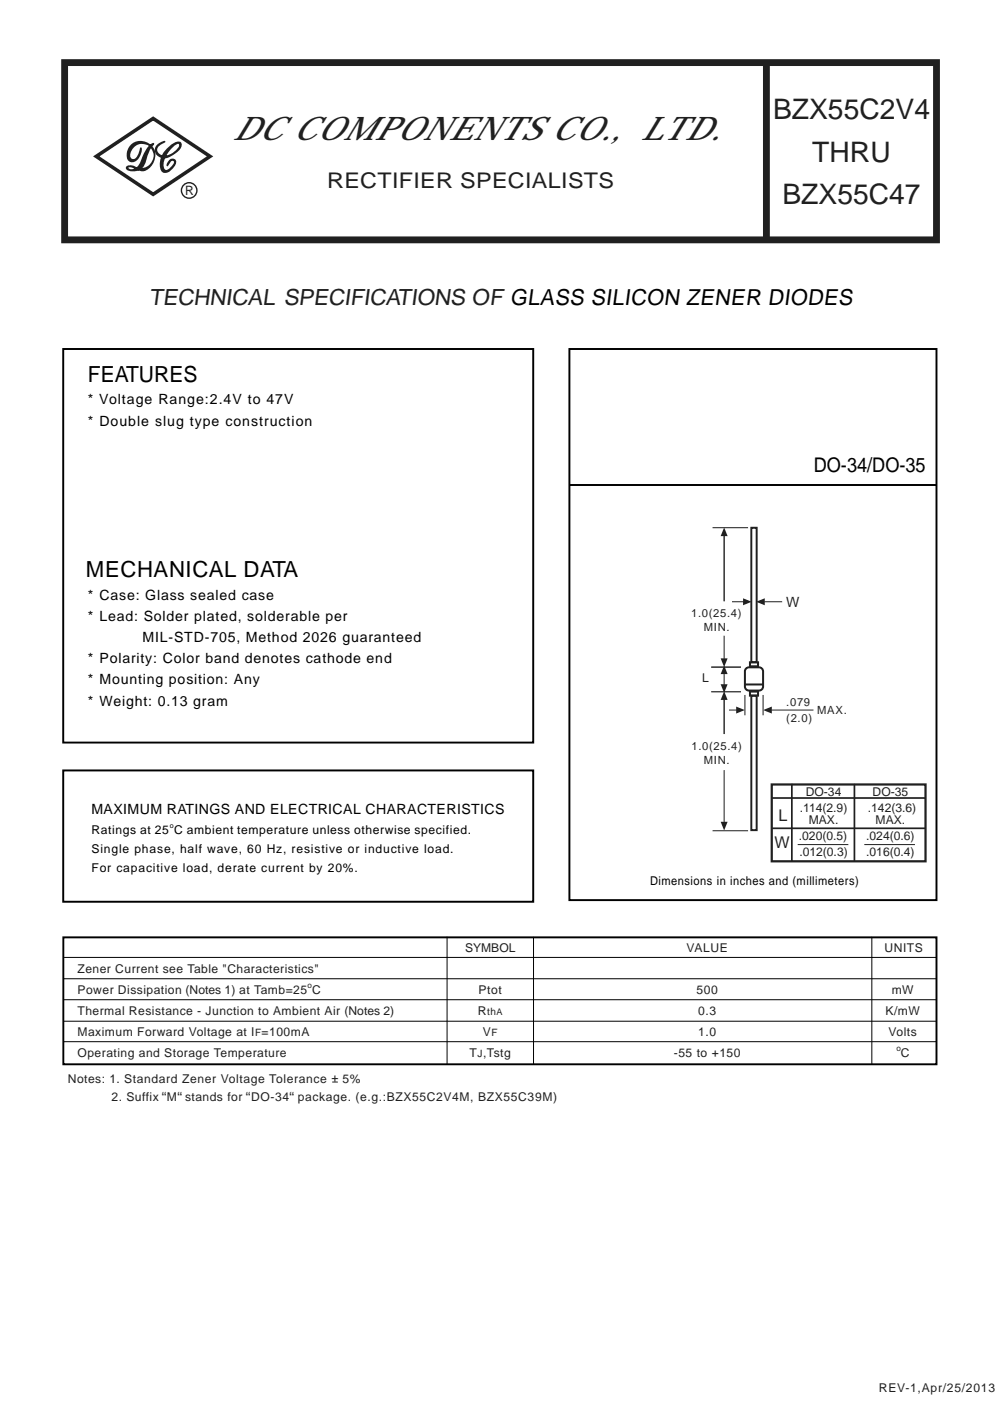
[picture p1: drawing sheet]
<svg xmlns="http://www.w3.org/2000/svg" width="175mm" height="245mm" viewBox="0 0 175 245" stroke-linecap="round" stroke-linejoin="round" font-family="sans-serif">
<defs><g id="words">
<text font-size="5.7" fill="#231f20" x="40.7" y="24.4">DC COMPONENTS CO., LTD.</text>
<g font-size="4.9" fill="#231f20">
<text x="135.1" y="20.8">BZX55C2V4</text>
<text x="142" y="28.3">THRU</text>
<text x="136.8" y="35.7">BZX55C47</text>
</g>
<text font-size="3.9" fill="#231f20" x="26.1" y="53.2">TECHNICAL SPECIFICATIONS OF GLASS SILICON ZENER DIODES</text>
<g font-size="3.9">
<text x="15.4" y="66.8">FEATURES</text>
<text x="15" y="100.8">MECHANICAL DATA</text>
</g>
<text font-size="3.8" fill="#231f20" x="57.2" y="32.9">RECTIFIER SPECIALISTS</text>
<text font-size="3.5" x="142.2" y="82.5">DO-34/DO-35</text>
<g font-size="2.8" fill="#231f20">
<text x="136.1" y="143.5">L</text>
<text x="135.4" y="148.2">W</text>
</g>
<g font-size="2.5">
<text x="15.4" y="70.6">* Voltage Range:2.4V to 47V</text>
<text x="15.4" y="74.5">* Double slug type construction</text>
<text x="15.4" y="104.8">* Case: Glass sealed case</text>
<text x="15.4" y="108.5">* Lead: Solder plated, solderable per</text>
<text x="24.9" y="112.2">MIL-STD-705, Method 2026 guaranteed</text>
<text x="15.4" y="115.9">* Polarity: Color band denotes cathode end</text>
<text x="15.4" y="119.6">* Mounting position: Any</text>
<text x="15.4" y="123.3">* Weight: 0.13 gram</text>
<text x="16" y="142.2">MAXIMUM RATINGS AND ELECTRICAL CHARACTERISTICS</text>
</g>
<g font-size="2.5" fill="#231f20">
<text x="137.4" y="106.1">W</text>
<text x="28.3" y="192.6">“</text>
<text x="31" y="192.6">“</text>
<text x="43" y="192.6">“</text>
<text x="50.6" y="192.6">“</text>
</g>
<text font-size="2.3" fill="#231f20" x="32.4" y="34.1">R</text>
<g font-size="2.1" fill="#231f20">
<text x="122.8" y="119.2">L</text>
<text x="139.8" y="141.9">.114(2.9)</text>
<text x="140.8" y="139.1">DO-34</text>
<text x="141.4" y="144">MAX.</text>
<text x="151.7" y="141.9">.142(3.6)</text>
<text x="152.5" y="139.1">DO-35</text>
<text x="153.1" y="144">MAX.</text>
<text x="139.6" y="146.8">.020(0.5)</text>
<text x="139.7" y="149.6">.012(0.3)</text>
<text x="151.4" y="146.8">.024(0.6)</text>
<text x="151.4" y="149.6">.016(0.4)</text>
<text x="81.3" y="166.3">SYMBOL</text>
<text x="120" y="166.3">VALUE</text>
<text x="154.6" y="166.3">UNITS</text>
<text x="13.6" y="170">Zener Current see Table &quot;Characteristics&quot;</text>
<text x="13.6" y="173.6">Power Dissipation (Notes 1) at Tamb=25 C</text>
<text x="83.7" y="173.6">Ptot</text>
<text x="121.7" y="173.6">500</text>
<text x="155.9" y="173.6">mW</text>
<text x="13.6" y="177.3">Thermal Resistance - Junction to Ambient Air (Notes 2)</text>
<text x="83.5" y="177.3">R</text>
<text x="122" y="177.3">0.3</text>
<text x="154.8" y="177.3">K/mW</text>
<text x="13.6" y="181">Maximum Forward Voltage at I =100mA</text>
<text x="13.6" y="184.6">Operating and Storage Temperature</text>
<text x="82.1" y="184.6">T ,Tstg</text>
<text x="84.4" y="181">V</text>
<text x="117.8" y="184.6">-55 to +150</text>
<text x="122" y="181">1.0</text>
<text x="155.3" y="181">Volts</text>
<text x="157.5" y="184.6">C</text>
<text x="11.9" y="189.3">Notes: 1. Standard Zener Voltage Tolerance + 5%</text>
<text x="19.5" y="192.4">2. Suffix M stands for</text>
<text x="43.9" y="192.4">DO-34</text>
<text x="52" y="192.4">package. (e.g.:BZX55C2V4M, BZX55C39M)</text>
<text x="153.6" y="243.3">REV-1,Apr/25/2013</text>
</g>
<g font-size="2.1">
<text x="16" y="145.8">Ratings at 25 C ambient temperature unless otherwise specified.</text>
<text x="16" y="149.1">Single phase, half wave, 60 Hz, resistive or inductive load.</text>
<text x="16" y="152.5">For capacitive load, derate current by 20%.</text>
<text x="113.6" y="154.7">Dimensions in inches and (millimeters)</text>
</g>
<g font-size="2" fill="#231f20">
<text x="120.8" y="107.8">1.0(25.4)</text>
<text x="123" y="110.2">MIN.</text>
<text x="137.4" y="123.3">.079</text>
<text x="142.9" y="124.7">MAX.</text>
<text x="120.9" y="131.1">1.0(25.4)</text>
<text x="137.4" y="126.3">(2.0)</text>
<text x="123" y="133.5">MIN.</text>
</g>
<g font-size="1.8" fill="#231f20">
<text x="85.2" y="177.3">thA</text>
<text x="44.6" y="181">F</text>
<text x="83.5" y="184.6">J</text>
<text x="85.9" y="181">F</text>
</g>
<g font-size="1.4" fill="#231f20">
<text x="53.8" y="172.6">o</text>
<text x="156.7" y="183.6">o</text>
</g>
<text font-size="1.2" x="29.7" y="144.7">o</text>
</g></defs>
<path d="M11 61h82.2v68.8h-82.2zM11 134.6h82.2v23h-82.2z" fill="none" stroke="#000" stroke-width=".34"/>
<path d="M11.3 10.9h152.4v31h-152.4zM134 10.9v31.1" fill="none" stroke="#231f20" stroke-width="1.2" stroke-linecap="butt"/>
<path d="M16.8 27.3l10-6.6 9.9 6.6-9.9 6.7z" fill="none" stroke="#231f20" stroke-width=".62" stroke-linecap="butt"/>
<circle cx="33.1" cy="33.3" r="1.35" fill="none" stroke="#231f20" stroke-width=".24"/>
<g fill="#231f20">
<path d="M22.8 25.4a2.58 2.58 0 0 1 3.6-.1 2.58 2.58 0 0 1 .1 3.6 1.95 1.95 0 0 1-2.9 .6l-.8-.3-.3 .1v.1a1.46 1.46 0 0 0 2-1.1 5.3 5.3 0 0 1 2.2-3.3h.2l.1 .2a6.9 6.9 0 0 0-1.6 3.4 2.2 2.2 0 0 1-3.3 1l-.1-.3a.98 .98 0 0 1 1.5-.3 2.16 2.16 0 0 0 3-.7 2.16 2.16 0 0 0-.8-3 2.08 2.08 0 0 0-2.9 2.2l.2 .2a1.03 1.03 0 0 0 1.2-.9l.2-.8 .1-.2h.2a2.23 2.23 0 0 1-1.6 2.6 1.11 1.11 0 0 1-.9-1.6l.3-.9z"/>
<path d="M27.3 25.4a2.44 2.44 0 0 1 1.5-.8l.1 .3-.5 .2a1.02 1.02 0 0 0-.9 1.1 1.02 1.02 0 0 0 .9 1 3 3 0 0 0 2.9-1.7v-.3a1.57 1.57 0 0 0-1.4 .9 3.6 3.6 0 0 0-1.2 3.3l.1 .2a.81 .81 0 0 0 1-.4 .93 .93 0 0 0 .5-1.1 1.05 1.05 0 0 0-.9 .9h-.3a1.02 1.02 0 0 1 .5-1 1.02 1.02 0 0 1 1.1 0 1.66 1.66 0 0 1-.7 1.7 1.08 1.08 0 0 1-1.3 .5 1.08 1.08 0 0 1-.8-1.1 4.4 4.4 0 0 1 3.2-4.4l.4 .1a.71 .71 0 0 1 .1 1 4.9 4.9 0 0 1-2.8 1.9 1.47 1.47 0 0 1-1.5-.7 1.47 1.47 0 0 1 0-1.6z"/>
</g>
<path d="M11 167.3h152.7M11 174.7h152.7M11 178.5h152.7M11 171h152.7M78.1 163.7v22.2M93.3 163.7v22.2M152.4 163.7v22.3M11 182h152.7" fill="none" stroke="#000" stroke-width=".17"/>
<path d="M99.5 61h64.2v96.3h-64.2zM99.6 84.8h64.1M11.1 163.8h152.6v22.2h-152.6z" fill="none" stroke="#000" stroke-width=".34"/>
<path d="M58.1 189.1h1" fill="none" stroke="#231f20" stroke-width=".18"/>
<path d="M126.6 92.9v12.2M124.3 116.6h5.2M124.3 120.9h5.2" fill="none" stroke="#3c3c3d" stroke-width=".17"/>
<path d="M124.6 92.2h6.2M126.6 93.6v11.5M124.3 116.6h5.2" fill="none" stroke="#231f20" stroke-width=".17"/>
<path d="M126.6 92.2l.6 1.5h-1.2z" fill="#231f20"/>
<path d="M126.6 111.1v4.1" fill="none" stroke="#231f20" stroke-width=".17"/>
<path d="M126 115.1h1.2l-.6 1.5z" fill="#231f20"/>
<path d="M126.6 117.7v2" fill="none" stroke="#231f20" stroke-width=".17"/>
<g fill="#231f20">
<path d="M126.6 116.3l.6 1.5h-1.2z"/>
<path d="M126 119.6h1.2l-.6 1.5z"/>
</g>
<path d="M128 105.2h2" fill="none" stroke="#231f20" stroke-width=".17"/>
<path d="M129.9 104.6l1.5 .6-1.5 .6z" fill="#231f20"/>
<path d="M126.6 121.5v6.8" fill="none" stroke="#3c3c3d" stroke-width=".17"/>
<path d="M126.6 122.2v6.1M124.6 145.2h6.2" fill="none" stroke="#231f20" stroke-width=".17"/>
<path d="M126.6 120.8l.6 1.5h-1.2z" fill="#231f20"/>
<path d="M126.6 134.6v9.1" fill="none" stroke="#231f20" stroke-width=".17"/>
<path d="M126 143.6h1.2l-.6 1.5z" fill="#231f20"/>
<path d="M127.4 124.1h1.4" fill="none" stroke="#231f20" stroke-width=".17"/>
<path d="M128.7 123.5l1.5 .6-1.5 .6z" fill="#231f20"/>
<path d="M133.6 105.2h3.1" fill="none" stroke="#231f20" stroke-width=".17"/>
<path d="M132.2 105.2l1.5-.6v1.2z" fill="#231f20"/>
<path d="M134.8 124.1h7.4" fill="none" stroke="#231f20" stroke-width=".17"/>
<path d="M133.4 124.1l1.5-.6v1.2z" fill="#231f20"/>
<path d="M130.2 121.4v3.6M133.4 121.4v3.6" fill="none" stroke="#231f20" stroke-width=".17"/>
<path d="M130.2 119.6h3.2M130.4 116.8l.5-.2h1.8a.71 .71 0 0 1 .7 .7v2.7a.71 .71 0 0 1-.7 .7h-1.8a.71 .71 0 0 1-.7-.7v-2.7zM131.1 115.7h1.4v.7h-1.4zM131.1 120.9h1.4v.7h-1.4z" fill="none" stroke="#231f20" stroke-width=".35"/>
<path d="M131.3 92.2h1v23.5h-1zM131.3 121.6h1v23.5h-1z" fill="none" stroke="#231f20" stroke-width=".34"/>
<path d="M139.4 147.6h8.9M151.1 147.6h8.8" fill="none" stroke="#231f20" stroke-width=".18"/>
<path d="M134.9 137.1h26.9v13.4h-26.9z" fill="none" stroke="#231f20" stroke-width=".39"/>
<path d="M134.9 139.5h26.8M138.4 137v13.5M149.4 137v13.5M134.9 144.7h26.8" fill="none" stroke="#231f20" stroke-width=".3"/>
<use href="#words"/>
</svg>
